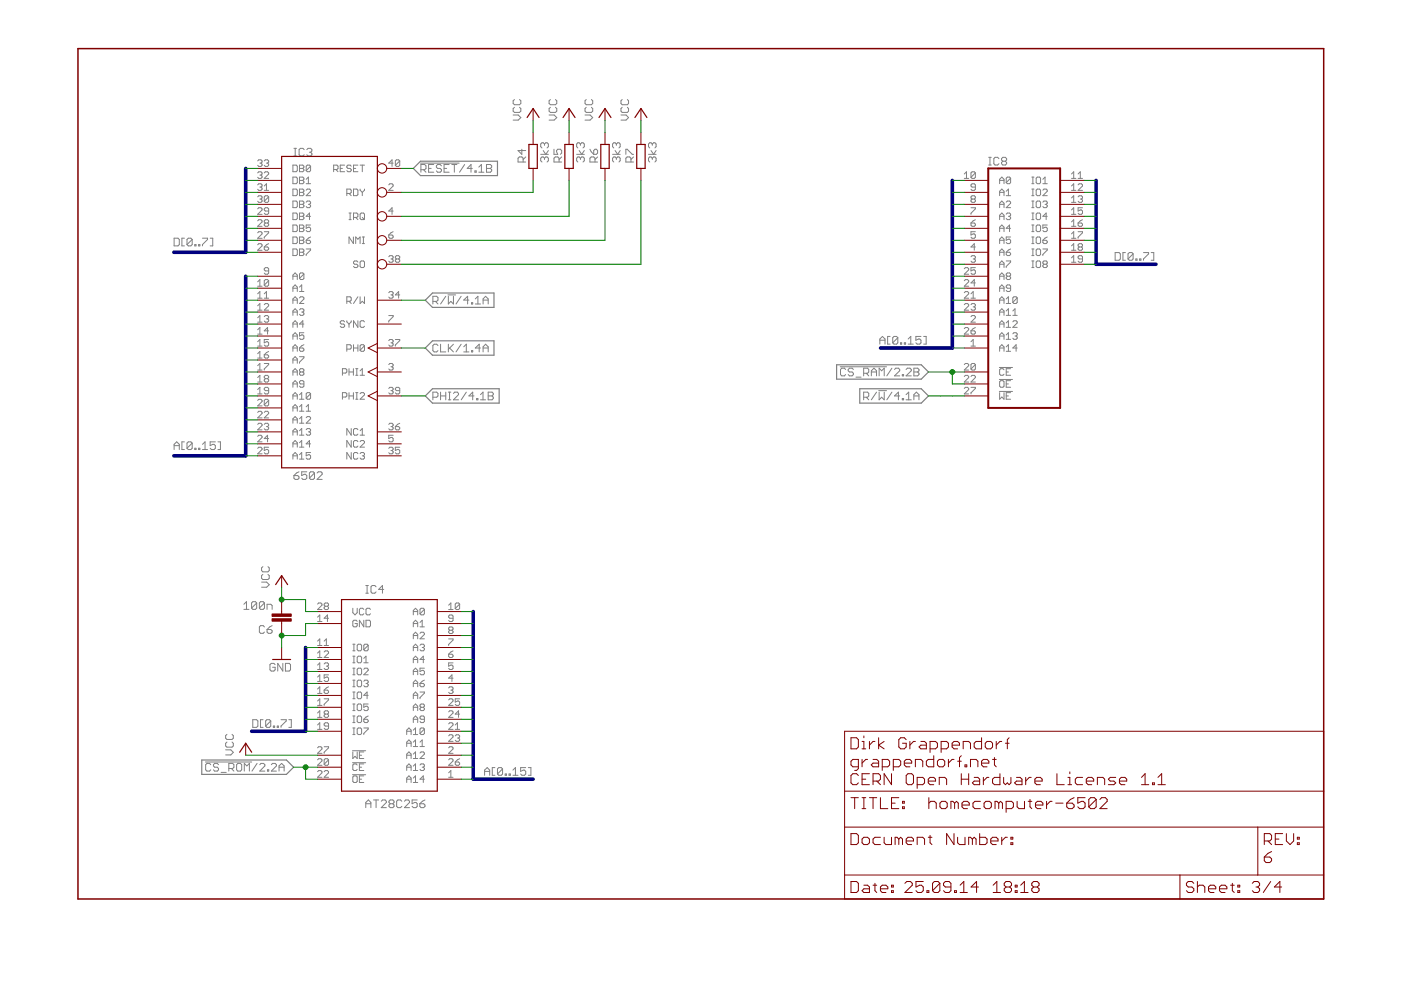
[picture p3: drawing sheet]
<svg xmlns="http://www.w3.org/2000/svg" width="297mm" height="210mm" viewBox="0 0 297 210" stroke-linecap="round" stroke-linejoin="round" font-family="sans-serif">
<g fill="none" stroke="#808080" stroke-width=".21">
<path d="M54.6 34.1l.3-.2h.4l.3 .2-.3 .5M54.6 36.7l.3-.3h.4l.3 .3-.3 .4M54.6 39.2l.3-.2h.4l.3 .2-.3 .5M55.1 39.7h.2M55.1 37.1h.2M55.1 34.6h.2M55.3 34.6l.3 .2-.3 .5h-.4l-.3-.2M55.3 37.1l.3 .3-.3 .4h-.4l-.3-.2M55.3 39.7l.3 .2-.3 .5h-.4l-.3-.3M56 34.1l.3-.2h.4l.3 .2-.3 .5M56 36.7l.3-.3h.4l.3 .3v.2l-1 .9h1M56 39.4l.5-.4v1.4"/>
<path d="M56.5 34.6h.2M56.7 34.6l.3 .2-.3 .5h-.4l-.3-.2M62.1 35h.7l.2 .2v1l-.2 .2h-.7zM62.1 37.5h.7l.2 .3v.9l-.2 .2h-.7zM62.3 33.1h.6M62.3 31.5h.6M62.6 31.5v1.6M63.5 35h.7l.2 .2-.2 .5 .2 .5-.2 .2h-.7zM63.5 37.5h.7l.2 .3-.2 .4 .2 .5-.2 .2h-.7zM63.5 38.2h.7M63.5 35.7h.7M64.5 31.7l-.3-.2h-.5l-.3 .2v1.1l.3 .3h.5l.3-.3"/>
<path d="M64.9 38l.5-.5v1.4M64.9 38.9h.9M65 31.7l.3-.2h.6l.2 .2v.3l-.2 .3M65.6 32.3h.3M65.8 35.2l-.2-.2h-.4l-.3 .2v1M65.8 35.2v1l-.2 .2h-.4l-.3-.2M65.8 35.2l-.9 1M65.9 32.3l.2 .3v.2l-.2 .3h-.6l-.3-.3M70.7 35.9h.7l.3-.2v-.5l-.3-.2h-.7v1.4M71.2 35.9l.5 .5M72.1 35.7h.5M73.1 35h-1v1.4h1"/>
<path d="M74.5 35.2l-.3-.2h-.4l-.3 .5 .3 .2h.4l.3 .5-.3 .2h-.4l-.3-.2M75 35.7h.4M75.9 35h-.9v1.4h.9M76.3 35h1M76.8 35v1.4M82.4 39.2l.3-.2h.4l.3 .2v.2l-1 1h1M83.4 34.6h-1l.7-.7v1.4M84.8 34.1l-1 1M84.8 34.1l-.3-.2h-.4l-.3 .2v1M84.8 34.1v1l-.3 .2h-.4l-.3-.2M89.2 34.6h8.1M89.2 36h.8l.3-.3v-.5l-.3-.3h-.8v1.6"/>
<path d="M89.8 36l.5 .5M90.9 35.7h.5M92 34.9h-1.1v1.6h1.1M93.6 35.2l-.3-.3h-.5l-.3 .3v.2l.3 .3h.5l.3 .3v.2l-.3 .3h-.5l-.3-.3M94.1 35.7h.6M95.2 34.9h-1.1v1.6h1.1M95.8 34.9h1.1M96.3 34.9v1.6M98.5 34.9l-1.1 1.6M100.1 35.7h-1l.8-.8v1.6M100.7 36.2h.3v.3h-.3zM101.5 36.5h1.1"/>
<path d="M101.5 35.4l.6-.5v1.6M103.1 35.7h.9M103.1 34.9h.9l.2 .3v.2l-.2 .3 .2 .3v.2l-.2 .3h-.9zM108.8 24.4h1.1l.5 .5-.5 .6h-1.1M109.1 22.8l-.3 .2v.6l.3 .2h1.1l.2-.2v-.6l-.2-.2M109.1 21.1l-.3 .3v.5l.3 .3h1.1l.2-.3v-.5l-.2-.3M110.6 31.6v1.1l-.8-.8h1.7M110.9 34.4v-.9l-.3-.2h-.5l-.3 .2v.9h1.7M111.5 33.3l-.6 .5M114.6 32.7h1.7M115.2 31.9l.5 .8 .6-.8M115.4 33.5l-.2-.2h-.3l-.3 .2v.6l.3 .3"/>
<path d="M115.4 30.5l-.2-.2h-.3l-.3 .2v.6l.3 .3M115.4 33.5l.3-.2h.3l.3 .2v.6l-.3 .3M115.4 30.5v.3M115.4 33.5v.3M115.4 30.5l.3-.2h.3l.3 .2v.6l-.3 .3M116.4 24.4h1.1l.5 .5-.5 .6h-1.1M116.7 22.8l-.3 .2v.6l.3 .2h1.1l.2-.2v-.6l-.2-.2M116.7 21.1l-.3 .3v.5l.3 .3h1.1l.2-.3v-.5l-.2-.3M117.5 31.6v1.1h.8l-.3-.8 .3-.3h.5l.3 .3v.5l-.3 .3M118.5 34.4v-.9l-.2-.2h-.6l-.2 .2v.9h1.6M119.1 33.3l-.6 .5M122.3 32.7h1.6"/>
<path d="M122.8 31.9l.5 .8 .6-.8M123.1 33.5l-.3-.2h-.3l-.2 .2v.6l.2 .3M123.1 33.5l.2-.2h.3l.3 .2v.6l-.3 .3M123.1 30.5l-.3-.2h-.3l-.2 .2v.6l.2 .3M123.1 30.5l.2-.2h.3l.3 .2v.6l-.3 .3M123.1 30.5v.3M123.1 33.5v.3M124 24.4h1.1l.6 .5-.6 .6h-1.1M124.3 22.8l-.3 .2v.6l.3 .2h1.1l.3-.2v-.6l-.3-.2M124.3 21.1l-.3 .3v.5l.3 .3h1.1l.3-.3v-.5l-.3-.3M125.1 31.6l.8 1.1M125.9 31.9l.3-.3h.2l.3 .3v.5l-.3 .3h-.5z"/>
<path d="M126.2 34.4v-.9l-.3-.2h-.6l-.2 .2v.9h1.6M126.7 33.3l-.5 .5M129.9 32.7h1.6M130.4 31.9l.6 .8 .5-.8M130.7 33.5l-.3-.2h-.3l-.2 .2v.6l.2 .3M130.7 33.5l.3-.2h.2l.3 .2v.6l-.3 .3M130.7 30.5l-.3-.2h-.3l-.2 .2v.6l.2 .3M130.7 30.5l.3-.2h.2l.3 .2v.6l-.3 .3M130.7 30.5v.3M130.7 33.5v.3M131.7 24.4h1l.6 .5-.6 .6h-1M131.9 22.8l-.2 .2v.6l.2 .2h1.1l.3-.2v-.6l-.3-.2"/>
<path d="M131.9 21.1l-.2 .3v.5l.2 .3h1.1l.3-.3v-.5l-.3-.3M132.7 32.7v-1.1h.3l1 1.1h.3M133.8 34.4v-.9l-.3-.2h-.5l-.3 .2v.9h1.6M134.3 33.3l-.5 .5M137.5 32.7h1.6M138 31.9l.6 .8 .5-.8M138.3 30.5l.3-.2h.3l.2 .2v.6l-.2 .3M138.3 33.5l-.3-.2h-.2l-.3 .2v.6l.3 .3M138.3 33.5l.3-.2h.3l.2 .2v.6l-.2 .3M138.3 30.5l-.3-.2h-.2l-.3 .2v.6l.3 .3M138.3 30.5v.3M138.3 33.5v.3"/>
<path d="M204.4 37.8h1M204.4 36.9l.5-.5v1.4M206.8 39.7h-.7l-.2-.3 .2-.4h.5l.2 .2v.9l-.2 .3h-.5l-.2-.3M206.8 36.7l-.2-.3h-.5l-.2 .3v.9M206.8 36.7v.9l-.2 .2h-.5l-.2-.2M206.8 36.7l-.9 .9M209.6 35h.6M209.6 33.4h.6M209.9 33.4v1.6M211.8 33.6l-.3-.2h-.5l-.3 .2v1.1l.3 .3h.5l.3-.3M211.9 38.2h1M211.9 38.9v-.9l.5-.5 .5 .5v.9"/>
<path d="M212.6 34.2l-.3 .3v.2l.3 .3h.5l.3-.3v-.2l-.3-.3M212.6 34.2l-.3-.3v-.3l.3-.2h.5l.3 .2v.3l-.3 .3M212.6 34.2h.5M214.3 37.8v.9l-.3 .2h-.4l-.3-.2M214.3 37.8l-.3-.3h-.4l-.3 .3v.9M214.3 37.8l-1 .9M218.8 38.9h.4M218.8 37.5h.4M219 37.5v1.4M219.7 37.8l.2-.3h.5l.2 .3v.9l-.2 .2h-.5l-.2-.2zM221.1 38.9h.9M221.1 38l.5-.5v1.4"/>
<path d="M227.2 37.8h.9M227.2 36.9l.4-.5v1.4M227.2 39.4l.4-.4v1.4M228.6 39.2l.2-.2h.5l.2 .2v.2l-.9 1h.9M228.6 37.8h.9M228.6 36.9l.4-.5v1.4M36.9 50.5h.8l.3 .3v1.1l-.3 .2h-.8zM39.1 50.5h-.5v1.6h.5M40.7 50.8l-.2-.3h-.6l-.3 .3v1.1M40.7 50.8v1.1l-.2 .2h-.6l-.3-.2M40.7 50.8l-1.1 1.1M41.3 51.9h.3v.2h-.3z"/>
<path d="M42.1 51.9h.3v.2h-.3zM42.9 50.5h1.1v.3l-1.1 1.1v.2M44.6 50.5h.5v1.6h-.5M54.6 41.7l.3-.2h.4l.3 .2-.3 .5M54.6 44.3l.3-.3h.4l.3 .3v.2l-1 .9h1M54.6 46.8l.3-.2h.4l.3 .2v.3l-1 .9h1M54.6 49.4l.3-.3h.4l.3 .3v.2l-1 .9h1M54.6 51.9l.3-.2h.4l.3 .2v.2l-1 1h1M54.6 59.8l.5-.5v1.4M55.1 42.2h.2M55.3 42.2l.3 .2-.3 .5h-.4l-.3-.2M56 49.1h1v.3l-1 .9v.2"/>
<path d="M56 52.4h.7l.3 .4-.3 .3h-.4l-.3-.3zM56 40.4h1M56.3 47.3l-.3-.2 .3-.5h.4l.3 .2-.3 .5M56.3 47.3l-.3 .2 .3 .5h.4l.3-.2-.3-.5M56.3 47.3h.4M57 41.7l-.3-.2h-.4l-.3 .2v1M57 44.7h-.7l-.3-.2 .3-.5h.4l.3 .3v.9l-.3 .2h-.4l-.3-.2M57 57.4h-.7l-.3-.2 .3-.5h.4l.3 .3v.9l-.3 .2h-.4l-.3-.2M57 59.5l-.3-.2h-.4l-.3 .2v1M57 41.7v1l-.3 .2h-.4l-.3-.2M57 59.5v1l-.3 .2h-.4l-.3-.2M57 59.5l-1 1"/>
<path d="M57 51.7l-1 .7M57 41.7l-1 1M62.1 40.1h.7l.2 .2v1l-.2 .2h-.7zM62.1 42.6h.7l.2 .3v.9l-.2 .2h-.7zM62.1 45.2h.7l.2 .2v.9l-.2 .3h-.7zM62.1 47.7h.7l.2 .2v1l-.2 .2h-.7zM62.1 50.2h.7l.2 .3v.9l-.2 .2h-.7zM62.1 52.8h.7l.2 .2v1l-.2 .2h-.7zM62.1 59.3v-1l.5-.4 .4 .4v1M62.1 58.6h.9M63.5 40.1h.7l.2 .2-.2 .5 .2 .5-.2 .2h-.7zM63.5 42.6h.7l.2 .3-.2 .4 .2 .5-.2 .2h-.7z"/>
<path d="M63.5 45.2h.7l.2 .2-.2 .5 .2 .4-.2 .3h-.7zM63.5 47.7h.7l.2 .2-.2 .5 .2 .5-.2 .2h-.7zM63.5 50.2h.7l.2 .3-.2 .4 .2 .5-.2 .2h-.7zM63.5 52.8h.7l.2 .2-.2 .5 .2 .5-.2 .2h-.7zM63.5 53.5h.7M63.5 50.9h.7M63.5 48.4h.7M63.5 45.9h.7M63.5 43.3h.7M63.5 40.8h.7M64.4 58.1v.9l-.2 .3h-.5l-.2-.3M64.4 58.1l-.2-.2h-.5l-.2 .2v.9"/>
<path d="M64.4 58.1l-.9 .9M64.9 50.9h.7l.2 .5-.2 .2h-.4l-.3-.2zM64.9 52.8h.9v.2l-.9 1v.2M64.9 40.3l.3-.2h.4l.2 .2v.3l-.9 .9h.9M64.9 42.9l.3-.3h.4l.2 .3-.2 .4M65.4 43.3h.2M65.6 43.3l.2 .3-.2 .4h-.4l-.3-.2M65.8 45.9h-.9l.7-.7v1.4M65.8 47.7h-.9v.7l.5-.2 .4 .2v.5l-.2 .2h-.4l-.3-.2M65.8 50.2l-.9 .7M73.5 41h.7l.3-.2v-.5l-.3-.2h-.7v1.4M74 46.6h.5"/>
<path d="M74 45.2h.5M74 41l.5 .5M74.2 45.2v1.4M74.9 50.2v1.4l-.9-1.4v1.4M75 46.1h.6l.3-.2v-.5l-.3-.2h-.6v1.4M75 40.1h.6l.3 .2v1l-.3 .2h-.6zM75.4 51.6v-1.4l.5 .5 .4-.5v1.4M75.4 46.1l.5 .5M75.9 55.6l-.3-.3h-.4l-.2 .5 .2 .2h.4l.3 .5-.3 .2h-.4l-.2-.2M76.3 45.4l.3-.2h.4l.3 .2v.9l-.3 .3h-.4l-.3-.3zM76.3 55.6l.3-.3h.4l.3 .3v.9l-.3 .2h-.4l-.3-.2zM76.3 40.1v.2l.5 .5"/>
<path d="M76.8 46.1l.5 .5M76.8 51.6h.5M76.8 50.2h.5M76.8 40.8v.7M77 50.2v1.4M77.3 40.1v.2l-.5 .5M82.4 49.8h.7l.3 .5-.3 .2h-.4l-.3-.2zM82.4 54.4l.3-.2h.4l.3 .2-.3 .5M82.9 54.9h.2M83.1 54.9l.3 .2-.3 .5h-.4l-.3-.2M83.4 49.1l-1 .7M83.4 44.7h-1l.7-.7v1.4"/>
<path d="M84.1 54.9l-.3-.2 .3-.5h.4l.3 .2-.3 .5M84.1 54.9l-.3 .2 .3 .5h.4l.3-.2-.3-.5M84.1 54.9h.4M204.4 59.5l.3-.2h.4l.3 .2v.3l-1 .9h1M204.4 57l.3-.3h.4l.3 .3v.2l-1 .9h1M205.9 47.3h.7l.2 .5-.2 .2h-.5l-.2-.2zM205.9 44h.9v.3l-.9 .9v.2M205.9 54.4l.2-.2h.5l.2 .2-.2 .5M206.1 42.2l-.2-.2 .2-.5h.5l.2 .2-.2 .5M206.1 42.2h.5M206.1 42.2l-.2 .2 .2 .5h.5l.2-.2-.2-.5M206.3 54.9h.3"/>
<path d="M206.6 54.9l.2 .2-.2 .5h-.5l-.2-.2M206.8 56.7h-.9v.7l.7-.2 .2 .2v.5l-.2 .2h-.5l-.2-.2M206.8 52.4h-.9l.7-.7v1.4M206.8 49.1h-.9v.7l.7-.2 .2 .2v.5l-.2 .2h-.5l-.2-.2M206.8 60h-.9l.7-.7v1.4M206.8 46.6l-.9 .7M211.9 58.6h1M211.9 53.5h1M211.9 50.9h1M211.9 48.4h1M211.9 45.9h1M211.9 43.3h1"/>
<path d="M211.9 40.8h1M211.9 56h1M211.9 41.5v-.9l.5-.5 .5 .5v.9M211.9 44v-.9l.5-.5 .5 .5v.9M211.9 46.6v-1l.5-.4 .5 .4v1M211.9 49.1v-.9l.5-.5 .5 .5v.9M211.9 51.6v-.9l.5-.5 .5 .5v.9M211.9 54.2v-.9l.5-.5 .5 .5v.9M211.9 56.7v-.9l.5-.5 .5 .5v.9M211.9 59.3v-1l.5-.4 .5 .4v1M213.3 40.6l.5-.5v1.4M213.3 53.5h.7l.3 .5-.3 .2h-.4l-.3-.2z"/>
<path d="M213.3 45.4l.3-.2h.4l.3 .2-.3 .5M213.3 42.9l.3-.3h.4l.3 .3v.2l-1 .9h1M213.3 41.5h1M213.3 55.3h1v.3l-1 .9v.2M213.6 58.6h.4M213.6 58.6l-.3-.3 .3-.4h.4l.3 .2-.3 .5M213.6 58.6l-.3 .2 .3 .5h.4l.3-.3-.3-.4M213.8 45.9h.2M214 45.9l.3 .2-.3 .5h-.4l-.3-.3M214.3 50.2h-1v.7l.5-.2 .5 .2v.5l-.3 .2h-.4l-.3-.2M214.3 48.4h-1l.7-.7v1.4M214.3 52.8l-1 .7"/>
<path d="M218.8 54.2h.4M218.8 52.8h.4M218.8 51.6h.4M218.8 50.2h.4M218.8 49.1h.4M218.8 47.7h.4M218.8 46.6h.4M218.8 45.2h.4M218.8 44h.4M218.8 42.6h.4M218.8 41.5h.4M218.8 40.1h.4"/>
<path d="M218.8 55.3h.4M218.8 56.7h.4M219 40.1v1.4M219 42.6v1.4M219 45.2v1.4M219 47.7v1.4M219 50.2v1.4M219 52.8v1.4M219 55.3v1.4M219.7 53l.2-.2h.5l.2 .2v1l-.2 .2h-.5l-.2-.2zM219.7 50.5l.2-.3h.5l.2 .3v.9l-.2 .2h-.5l-.2-.2zM219.7 47.9l.2-.2h.5l.2 .2v1l-.2 .2h-.5l-.2-.2z"/>
<path d="M219.7 45.4l.2-.2h.5l.2 .2v.9l-.2 .3h-.5l-.2-.3zM219.7 42.9l.2-.3h.5l.2 .3v.9l-.2 .2h-.5l-.2-.2zM219.7 40.3l.2-.2h.5l.2 .2v1l-.2 .2h-.5l-.2-.2zM219.9 55.3h.5l.2 .3v.9l-.2 .2h-.5l-.2-.2v-.9zM221.1 52.8h.9v.2l-.9 1v.2M221.1 50.9h.7l.2 .5-.2 .2h-.5l-.2-.2zM221.1 42.9l.2-.3h.5l.2 .3-.2 .4M221.1 40.3l.2-.2h.5l.2 .2v.3l-.9 .9h.9M221.3 56l-.2-.2 .2-.5h.5l.2 .3-.2 .4M221.3 56h.5M221.3 56l-.2 .3 .2 .4h.5l.2-.2-.2-.5M221.6 43.3h.2"/>
<path d="M221.8 43.3l.2 .3-.2 .4h-.5l-.2-.2M222 47.7h-.9v.7l.7-.2 .2 .2v.5l-.2 .2h-.5l-.2-.2M222 45.9h-.9l.7-.7v1.4M222 50.2l-.9 .7M227.2 53.1h.9M227.2 50.5h.9M227.2 48h.9M227.2 45.4h.9M227.2 42.9h.9M227.2 40.4h.9M227.2 55.6h.9M227.2 42l.4-.5v1.4"/>
<path d="M227.2 44.5l.4-.5v1.4M227.2 47.1l.4-.5v1.4M227.2 49.6l.4-.5v1.4M227.2 52.1l.4-.4v1.4M227.2 54.7l.4-.5v1.4M228.6 49.1h.9v.3l-.9 .9v.2M228.6 47.3h.7l.2 .5-.2 .2h-.5l-.2-.2zM228.6 41.7l.2-.2h.5l.2 .2-.2 .5M228.8 52.4l-.2 .2 .2 .5h.5l.2-.3-.2-.4M228.8 52.4l-.2-.3 .2-.4h.5l.2 .2-.2 .5M228.8 52.4h.5M229 42.2h.3"/>
<path d="M229.3 42.2l.2 .2-.2 .5h-.5l-.2-.2M229.5 44h-.9v.7l.4-.2 .5 .2v.5l-.2 .2h-.5l-.2-.2M229.5 54.9h-.7l-.2-.2 .2-.5h.5l.2 .2v1l-.2 .2h-.5l-.2-.2M229.5 46.6l-.9 .7M236.4 53.6h.9l.2 .2v1.1l-.2 .3h-.9zM238.6 53.6h-.5v1.6h.5M240.2 53.8v1.1l-.2 .3h-.6l-.2-.3M240.2 53.8l-.2-.2h-.6l-.2 .2v1.1M240.2 53.8l-1 1.1M240.8 54.9h.3v.3h-.3zM241.6 54.9h.3v.3h-.3zM242.4 53.6h1.1v.2l-1.1 1.1v.3"/>
<path d="M244.1 53.6h.5v1.6h-.5M54.6 62.3l.5-.5v1.4M54.6 64.8l.5-.4v1.4M54.6 67.4l.5-.5v1.4M54.6 69.9l.5-.5v1.4M54.6 72.5l.5-.5v1.4M54.6 75l.5-.5v1.4M54.6 77.5l.5-.4v1.4M54.6 78.5h1M54.6 75.9h1M54.6 73.4h1M54.6 70.8h1"/>
<path d="M54.6 68.3h1M54.6 65.8h1M54.6 63.2h1M54.6 60.7h1M56 75.2h.7l.3 .5-.3 .2h-.4l-.3-.2zM56 77.1h1v.2l-1 .9v.3M56 64.6l.3-.2h.4l.3 .2v.2l-1 1h1M56 67.1l.3-.2h.4l.3 .2-.3 .5M56 63.2h1M56 62.3l.5-.5v1.4M56.5 67.6h.2M56.7 67.6l.3 .2-.3 .5h-.4l-.3-.2"/>
<path d="M57 72h-1v.7l.5-.2 .5 .2v.5l-.3 .2h-.4l-.3-.2M57 70.1h-1l.7-.7v1.4M57 74.5l-1 .7M62.1 61.8v-.9l.5-.5 .4 .5v.9M62.1 64.3v-.9l.5-.5 .4 .5v.9M62.1 66.9v-1l.5-.4 .4 .4v1M62.1 69.4v-.9l.5-.5 .4 .5v.9M62.1 71.9v-.9l.5-.5 .4 .5v.9M62.1 74.5v-.9l.5-.5 .4 .5v.9M62.1 77v-.9l.5-.5 .4 .5v.9M62.1 79.6v-1l.5-.4 .4 .4v1M62.1 78.9h.9"/>
<path d="M62.1 76.3h.9M62.1 73.8h.9M62.1 71.2h.9M62.1 68.7h.9M62.1 66.2h.9M62.1 63.6h.9M62.1 61.1h.9M63.5 60.9l.5-.5v1.4M63.5 63.2l.2-.3h.5l.2 .3v.2l-.9 .9h.9M63.5 65.7l.2-.2h.5l.2 .2-.2 .5M63.5 73.8h.7l.2 .5-.2 .2h-.5l-.2-.2zM63.5 75.6h.9v.3l-.9 .9v.2"/>
<path d="M63.5 61.8h.9M63.7 78.9l-.2-.3 .2-.4h.5l.2 .2-.2 .5M63.7 78.9l-.2 .2 .2 .5h.5l.2-.3-.2-.4M63.7 78.9h.5M64 66.2h.2M64.2 66.2l.2 .2-.2 .5h-.5l-.2-.3M64.4 73.1l-.9 .7M64.4 70.5h-.9v.7l.5-.2 .4 .2v.5l-.2 .2h-.5l-.2-.2M64.4 68.7h-.9l.7-.7v1.4M72.6 79.1h.7l.2-.2v-.5l-.2-.2h-.7v1.4M73.1 68.2l-.3-.2h-.4l-.3 .5 .3 .2h.4l.3 .5-.3 .2h-.4l-.3-.2M73.5 74h.7l.3-.2v-.5l-.3-.2h-.7v1.4"/>
<path d="M73.5 63.9h.7l.3-.3v-.4l-.3-.3h-.7v1.4M73.5 68v.2l.5 .5M74 78.9h.9M74 68.7v.7M74 78.2v1.4M74 63.9l.5 .4M74.5 68v.2l-.5 .5M74.9 78.2v1.4M75 73.8h.9M75 73.1v1.4M75.4 79.6h.5M75.4 78.2h.5"/>
<path d="M75.6 78.2v1.4M75.9 68v1.4l-.9-1.4v1.4M75.9 73.1v1.4M75.9 62.9l-.9 1.4M76.3 78.6l.5-.4v1.4M76.3 62.9v1.4l.5-.4 .5 .4v-1.4M76.3 79.6h1M77.3 73.3l-.3-.2h-.4l-.3 .2v1M77.3 68.2l-.3-.2h-.4l-.3 .2v1l.3 .2h.4l.3-.2M77.3 73.3v1l-.3 .2h-.4l-.3-.2M77.3 73.3l-1 1M82.4 72.2l.3-.2h.4l.3 .2-.3 .5"/>
<path d="M82.4 77.3l.3-.2h.4l.3 .2-.3 .5M82.4 66.9h1v.2l-1 1v.2M82.4 62.1l.3-.3h.4l.3 .3-.3 .4M82.9 72.7h.2M82.9 77.8h.2M82.9 62.5h.2M83.1 62.5l.3 .3-.3 .4h-.4l-.3-.2M83.1 77.8l.3 .2-.3 .5h-.4l-.3-.3M83.1 72.7l.3 .2-.3 .5h-.4l-.3-.2M83.8 72h1v.2l-1 1v.2M84.8 62.5h-1l.7-.7v1.4M91.8 63.9h.8l.3-.3v-.5l-.3-.3h-.8v1.7"/>
<path d="M92.3 63.9l.6 .6M92.9 73.3l-.3-.3h-.5l-.3 .3v1l.3 .3h.5l.3-.3M93.4 73v1.6h1.1M94.5 62.8l-1.1 1.7M95 62.5h1.6M95.1 62.8v1.7l.5-.6 .5 .6v-1.7M95.1 73v1.6M95.3 73.8l.8 .8M96.1 73l-1 1.1M97.8 73l-1.1 1.6M97.8 62.8l-1.1 1.7M98.3 73.5l.6-.5v1.6"/>
<path d="M98.3 74.6h1.1M99.4 63.6h-1.1l.8-.8v1.7M100 74.3h.2v.3h-.2zM100 64.2h.2v.3h-.2zM100.8 64.5h1.1M100.8 63.4l.5-.6v1.7M101.9 73.8h-1.1l.8-.8v1.6M102.4 73.8h1.1M102.4 63.6h1.1M102.4 64.5v-1.1l.6-.6 .5 .6v1.1M102.4 74.6v-1.1l.6-.5 .5 .5v1.1M178.1 77.8h9.9"/>
<path d="M179.3 78.3l-.3-.2h-.5l-.3 .2v1.1l.3 .3h.5l.3-.3M180.9 78.3l-.2-.2h-.6l-.3 .2v.3l.3 .3h.6l.2 .2v.3l-.2 .3h-.6l-.3-.3M181.5 80h1.1M183.1 79.1h.8l.3-.2v-.6l-.3-.2h-.8v1.6M183.7 79.1l.5 .6M184.7 78.9h1.1M184.7 79.7v-1.1l.6-.5 .5 .5v1.1M186.4 79.7v-1.6l.5 .5 .6-.5v1.6M186.5 73v-1.1l.6-.6 .5 .6v1.1M186.5 72.1h1.1M188.7 71.3h-.5v1.7h.5M189.1 78.1l-1.1 1.6"/>
<path d="M189.7 78.3l.2-.2h.6l.3 .2v.3l-1.1 1.1h1.1M190.4 71.6v1.1l-.3 .3h-.6l-.2-.3M190.4 71.6l-.3-.3h-.6l-.2 .3v1.1M190.4 71.6l-1.1 1.1M190.9 72.7h.3v.3h-.3zM191.3 79.4h.3v.3h-.3zM191.7 72.7h.3v.3h-.3zM192.1 78.3l.3-.2h.5l.3 .2v.3l-1.1 1.1h1.1M192.6 71.9l.5-.6v1.7M192.6 73h1M193.8 78.9h.8M193.8 78.1h.8l.2 .2v.3l-.2 .3 .2 .2v.3l-.2 .3h-.8z"/>
<path d="M195.3 71.3h-1.1v.8l.5-.2h.3l.3 .2v.6l-.3 .3h-.5l-.3-.3M195.8 71.3h.6v1.7h-.6M204.4 79.8l.3-.2h.4l.3 .2v.3l-1 .9h1M204.4 77.3l.3-.2h.4l.3 .2v.2l-1 1h1M204.4 69.7l.3-.3h.4l.3 .3v.2l-1 .9h1M204.4 64.6l.3-.2h.4l.3 .2v.2l-1 1h1M204.4 62.1l.3-.3h.4l.3 .3v.2l-1 .9h1M205.9 79.8l.2-.2h.5l.2 .2v.3l-.9 .9h.9M205.9 73.4h.9M205.9 70.1h.7l.2 .5-.2 .2h-.5l-.2-.2zM205.9 67.1l.2-.2h.5l.2 .2v.3l-.9 .9h.9M205.9 64.6l.2-.2h.5l.2 .2-.2 .5"/>
<path d="M205.9 63.2h.9M205.9 62.3l.4-.5v1.4M205.9 72.5l.4-.5v1.4M206.3 65.1h.3M206.6 65.1l.2 .2-.2 .5h-.5l-.2-.3M206.8 77.3v.9l-.2 .3h-.5l-.2-.3M206.8 77.3l-.2-.2h-.5l-.2 .2v.9M206.8 77.3l-.9 .9M206.8 69.4l-.9 .7M211.9 77.9h2.8M211.9 73.8h1M211.9 71.2h1"/>
<path d="M211.9 68.7h1M211.9 66.2h1M211.9 63.6h1M211.9 61.1h1M211.9 61.8v-.9l.5-.5 .5 .5v.9M211.9 64.3v-.9l.5-.5 .5 .5v.9M211.9 66.9v-1l.5-.4 .5 .4v1M211.9 69.4v-.9l.5-.5 .5 .5v.9M211.9 71.9v-.9l.5-.5 .5 .5v.9M211.9 74.5v-.9l.5-.5 .5 .5v.9M212.9 78.4l-.3-.2h-.4l-.3 .2v.9l.3 .3h.4l.3-.3M213.3 78.9h.5"/>
<path d="M213.3 74.5h1M213.3 71.9h1M213.3 66.9h1M213.3 64.3h1M213.3 69.4h1M213.3 68.5l.5-.5v1.4M213.3 63.4l.5-.5v1.4M213.3 65.9l.5-.4v1.4M213.3 71l.5-.5v1.4M213.3 73.6l.5-.5v1.4M214.3 78.2h-1v1.4h1M214.3 61.1h-.7l-.3-.2 .3-.5h.4l.3 .2v1l-.3 .2h-.4l-.3-.2"/>
<path d="M214.7 70.8l.3-.3h.4l.3 .3-.3 .4M214.7 66.9h1M214.7 68.2l.3-.2h.4l.3 .2v.3l-1 .9h1M214.7 65.9l.5-.4v1.4M215.2 71.2h.2M215.4 71.2l.3 .3-.3 .4h-.4l-.3-.2M215.7 73.8h-1l.7-.7v1.4M215.7 63.2v.9l-.3 .2h-.4l-.3-.2M215.7 63.2l-.3-.3h-.4l-.3 .3v.9M215.7 63.2l-1 .9M36.9 95.3v-1.1l.6-.5 .5 .5v1.1M36.9 94.5h1.1"/>
<path d="M39.1 93.7h-.5v1.6h.5M40.7 94v1l-.2 .3h-.6l-.3-.3M40.7 94l-.2-.3h-.6l-.3 .3v1M40.7 94l-1.1 1M41.3 95h.3v.3h-.3zM42.1 95h.3v.3h-.3zM42.9 95.3h1.1M42.9 94.2l.6-.5v1.6M45.7 93.7h-1.1v.8l.5-.3h.3l.3 .3v.5l-.3 .3h-.6l-.2-.3M46.2 93.7h.5v1.6h-.5M54.6 84.9l.3-.2h.4l.3 .2v.2l-1 1h1M54.6 95.1l.3-.3h.4l.3 .3v.2l-1 .9h1"/>
<path d="M54.6 87.4l.3-.2h.4l.3 .2v.3l-1 .9h1M54.6 90l.3-.3h.4l.3 .3v.2l-1 .9h1M54.6 92.5l.3-.2h.4l.3 .2v.3l-1 .9h1M54.6 82.6l.5-.5v1.4M54.6 80.1l.5-.5v1.4M54.6 83.5h1M54.6 81h1M56 90l.3-.3h.4l.3 .3-.3 .4M56 87.4l.3-.2h.4l.3 .2v.3l-1 .9h1M56.3 80.3l-.3-.2 .3-.5h.4l.3 .2-.3 .5M56.3 80.3l-.3 .2 .3 .5h.4l.3-.2-.3-.5M56.3 80.3h.4"/>
<path d="M56.5 90.4h.2M56.7 90.4l.3 .3-.3 .4h-.4l-.3-.2M57 93h-1l.7-.7v1.4M57 94.8h-1v.7l.7-.2 .3 .2v.5l-.3 .2h-.4l-.3-.2M57 82.8h-.7l-.3-.2 .3-.5h.4l.3 .3v.9l-.3 .2h-.4l-.3-.2M57 84.9l-.3-.2h-.4l-.3 .2v.9M57 84.9v.9l-.3 .3h-.4l-.3-.3M57 84.9l-1 .9M62.1 82.1v-.9l.5-.5 .4 .5v.9M62.1 84.6v-.9l.5-.5 .4 .5v.9M62.1 87.2v-.9l.5-.5 .4 .5v.9M62.1 89.7v-.9l.5-.5 .4 .5v.9"/>
<path d="M62.1 92.3v-1l.5-.4 .4 .4v1M62.1 94.8v-.9l.5-.5 .4 .5v.9M62.1 97.3v-.9l.5-.5 .4 .5v.9M62.1 96.6h.9M62.1 94.1h.9M62.1 91.6h.9M62.1 89h.9M62.1 86.5h.9M62.1 83.9h.9M62.1 81.4h.9M63.5 83.7l.5-.5v1.4M63.5 86.3l.5-.5v1.4"/>
<path d="M63.5 88.8l.5-.5v1.4M63.5 91.3l.5-.4v1.4M63.5 93.9l.5-.5v1.4M63.5 96.4l.5-.5v1.4M63.5 97.3h.9M63.5 94.8h.9M63.5 92.3h.9M63.5 89.7h.9M63.5 87.2h.9M63.5 84.6h.9M64.4 81.4h-.7l-.2-.2 .2-.5h.5l.2 .2v1l-.2 .2h-.5l-.2-.2M64.9 88.6l.3-.3h.4l.2 .3v.2l-.9 .9h.9"/>
<path d="M64.9 91.1l.3-.2h.4l.2 .2-.2 .5M64.9 87.2h.9M64.9 86.3l.5-.5v1.4M65.4 91.6h.2M65.6 91.6l.2 .2-.2 .5h-.4l-.3-.3M65.8 94.1h-.9l.7-.7v1.4M65.8 95.9h-.9v.7l.5-.2 .4 .2v.5l-.2 .2h-.4l-.3-.2M65.8 83.5l-.2-.3h-.4l-.3 .3v.9M65.8 83.5v.9l-.2 .2h-.4l-.3-.2M65.8 83.5l-.9 .9M72.6 84.2h.7l.2-.3v-.4l-.2-.3h-.7v1.4M74 83.9h.9"/>
<path d="M74 83.2v1.4M74.5 90.9v1.4l-1-1.4v1.4M74.5 93.4v1.4l-1-1.4v1.4M74.5 95.9v1.4l-1-1.4v1.4M74.9 83.2v1.4M75.4 84.6h.5M75.4 83.2h.5M75.6 83.2v1.4M75.9 96.2l-.3-.3h-.4l-.2 .3v.9l.2 .2h.4l.3-.2M75.9 93.6l-.3-.2h-.4l-.2 .2v1l.2 .2h.4l.3-.2M75.9 91.1l-.3-.2h-.4l-.2 .2v.9l.2 .3h.4l.3-.3M76.3 96.2l.3-.3h.4l.3 .3-.3 .4"/>
<path d="M76.3 93.6l.3-.2h.4l.3 .2v.3l-1 .9h1M76.3 92.3h1M76.3 83.5l.3-.3h.4l.3 .3v.2l-1 .9h1M76.3 91.3l.5-.4v1.4M76.8 96.6h.2M77 96.6l.3 .3-.3 .4h-.4l-.3-.2M82.4 82.4l.3-.3h.4l.3 .3-.3 .4M82.4 95.1l.3-.3h.4l.3 .3-.3 .4M82.4 90l.3-.3h.4l.3 .3-.3 .4M82.9 90.4h.2M82.9 82.8h.2M82.9 95.5h.2"/>
<path d="M83.1 95.5l.3 .3-.3 .4h-.4l-.3-.2M83.1 90.4l.3 .3-.3 .4h-.4l-.3-.2M83.1 82.8l.3 .3-.3 .4h-.4l-.3-.2M83.4 92.3h-1v.7l.7-.2 .3 .2v.5l-.3 .2h-.4l-.3-.2M83.8 90.4h.7l.3 .5-.3 .2h-.4l-.3-.2zM84.8 94.8h-1v.7l.5-.2 .5 .2v.5l-.3 .2h-.4l-.3-.2M84.8 82.8h-.7l-.3-.2 .3-.5h.4l.3 .3v.9l-.3 .2h-.4l-.3-.2M84.8 89.7l-1 .7M91.8 84.2h.8l.3-.3v-.5l-.3-.3h-.8v1.7M93.4 83.9h1.1M93.4 83.1v1.7M94.5 83.1v1.7"/>
<path d="M95.1 83.1h.5M95.1 84.8h.5M95.3 83.1v1.7M96.1 83.4l.3-.3h.6l.2 .3v.3l-1.1 1.1h1.1M98.9 83.1l-1.1 1.7M100.5 83.9h-1.1l.8-.8v1.7M101 84.5h.3v.3h-.3zM101.9 83.7l.5-.6v1.7M101.9 84.8h1.1M103.5 83.9h.8M103.5 83.1h.8l.3 .3v.3l-.3 .2 .3 .3v.3l-.3 .3h-.8zM183.1 84.2h.8l.3-.3v-.5l-.3-.3h-.8v1.7"/>
<path d="M183.7 84.2l.5 .6M185.8 83.1l-1.1 1.7M186.3 82.8h1.7M186.4 83.1v1.7l.5-.6 .6 .6v-1.7M189.1 83.1l-1.1 1.7M190.8 83.9h-1.1l.8-.8v1.7M191.3 84.5h.3v.3h-.3zM192.1 84.8h1.1M192.1 83.7l.6-.6v1.7M193.8 83.9h1M193.8 84.8v-1.1l.5-.6 .5 .6v1.1M204.4 82.4l.3-.3h.4l.3 .3v.2l-1 .9h1"/>
<path d="M205.9 82.1h.9v.3l-.9 .9v.2M211.9 83h2.8M211.9 80.5h2.8M211.9 80.9l.3-.2h.4l.3 .2v1l-.3 .2h-.4l-.3-.2zM211.9 83.2v1.4l.5-.4 .5 .4v-1.4M213.3 83.9h.5M213.3 81.4h.5M214.3 83.2h-1v1.4h1M214.3 80.7h-1v1.4h1M62.3 100.8h.8l.3 .3v.3l-.3 .2h-.5l-.3-.2zM63.4 100l-.5 .3-.6 .5M65 100h-1v.8l.8-.2 .2 .2v.6l-.2 .2h-.6l-.2-.2"/>
<path d="M66.7 100.3v1.1l-.3 .2h-.5l-.3-.2M66.7 100.3l-.3-.3h-.5l-.3 .3v1.1M66.7 100.3l-1.1 1.1M67.2 100.3l.3-.3h.6l.2 .3v.3l-1.1 1h1.1M51.7 128.1l.6-.5v1.6M51.7 129.2h1.1M54.4 127.8v1.1l-.2 .3h-.6l-.3-.3M54.4 127.8l-.2-.2h-.6l-.3 .2v1.1M54.4 127.8l-1.1 1.1M55.5 123.4h1l.6 .6-.6 .5h-1M55.7 121.8l-.2 .2v.6l.2 .3h1.1l.3-.3v-.6l-.3-.2M55.7 120.1l-.2 .3v.6l.2 .2h1.1l.3-.2v-.6l-.3-.3"/>
<path d="M56.1 127.8v1.1l-.3 .3h-.6l-.2-.3M56.1 127.8l-.3-.2h-.6l-.2 .2v1.1M56.1 132.9l-.3-.2h-.6l-.2 .2v1.1l.2 .3h.6l.3-.3M56.1 127.8l-1.1 1.1M56.6 129.2v-1.1h.8l.3 .3v.8M56.6 133.5h.8l.3 .2v.3l-.3 .3h-.5l-.3-.3zM57.7 132.7l-1.1 .8M67.3 128.1l.3-.3h.4l.3 .3v.2l-1 .9h1M67.3 131.8h1M67.3 139.4h1M67.3 135.9l.5-.4v1.4M67.3 130.9l.5-.5v1.4"/>
<path d="M67.3 138.5l.5-.5v1.4M67.3 136.9h1M68.7 138.2l.3-.2h.4l.3 .2v.3l-1 .9h1M68.7 136.9h1M68.7 135.9l.5-.4v1.4M69 128.5l-.3 .3 .3 .4h.4l.3-.2-.3-.5M69 128.5l-.3-.2 .3-.5h.4l.3 .3-.3 .4M69 128.5h.4M69.7 131.1h-1l.7-.7v1.4M74.8 136.6h.5M74.8 138h.5M74.8 129v.9l.5 .5 .4-.5v-.9"/>
<path d="M74.8 139.1h.5M75 136.6v1.4M75 139.1v1.4M75.7 131.7l-.2-.2h-.5l-.2 .2v1l.2 .2h.5l.2-.2v-.5h-.4M76 136.6h.4l.3 .2v1l-.3 .2h-.4l-.3-.2v-1zM76 139.1h.4l.3 .3v.9l-.3 .2h-.4l-.3-.2v-.9zM77.1 129.2l-.2-.2h-.5l-.2 .2v.9l.2 .3h.5l.2-.3M77.1 131.5v1.4l-.9-1.4v1.4M77.1 139.6l.5-.5v1.4M77.6 125.8h.5M77.6 124.1h.5M77.6 131.5h.7l.2 .2v1l-.2 .2h-.7z"/>
<path d="M77.8 124.1v1.7M78.1 136.8l-.3-.2h-.4l-.3 .2v1M78.1 136.8v1l-.3 .2h-.4l-.3-.2M78.1 136.8l-1 1M78.5 129.2l-.2-.2h-.5l-.2 .2v.9l.2 .3h.5l.2-.3M79.7 124.4l-.2-.3h-.6l-.2 .3v1.1l.2 .3h.6l.2-.3M81.4 125h-1.1l.8-.9v1.7M87.6 130.4v-1l.5-.4 .5 .4v1M87.6 132.9v-.9l.5-.5 .5 .5v.9M87.6 135.4v-.9l.5-.5 .5 .5v.9M87.6 138v-.9l.5-.5 .5 .5v.9M87.6 129.7h1"/>
<path d="M87.6 132.2h1M87.6 134.7h1M87.6 137.3h1M87.6 139.8h1M89 134.3l.3-.3h.4l.3 .3v.2l-1 .9h1M89 136.8l.3-.2h.4l.3 .2-.3 .5M89 132l.5-.5v1.4M89 132.9h1M89.5 137.3h.2M89.7 137.3l.3 .2-.3 .5h-.4l-.3-.2M90 129.2l-.3-.2h-.4l-.3 .2v.9M90 129.2v.9l-.3 .3h-.4l-.3-.3"/>
<path d="M90 129.2l-1 .9M90 139.8h-1l.7-.7v1.4M95.1 129.2h1M95.1 128.3l.5-.5v1.4M95.1 135.5h1v.2l-1 .9v.3M95.1 138.7h.7l.3 .5-.3 .2h-.4l-.3-.2zM95.4 133.6l-.3-.2 .3-.5h.4l.3 .3-.3 .4M95.4 133.6l-.3 .3 .3 .4h.4l.3-.2-.3-.5M95.4 133.6h.4M96.1 131.1h-.7l-.3-.2 .3-.5h.4l.3 .2v1l-.3 .2h-.4l-.3-.2M96.1 138l-1 .7M97.5 128.1v.9l-.3 .2h-.4l-.3-.2"/>
<path d="M97.5 128.1l-.3-.3h-.4l-.3 .3v.9M97.5 128.1l-1 .9M47.8 159h1.1l.6 .5-.6 .6h-1.1M48.1 157.3l-.3 .3v.6l.3 .2h1.1l.3-.2v-.6l-.3-.3M48.1 155.7l-.3 .3v.5l.3 .3h1.1l.3-.3v-.5l-.3-.3M53.6 152.6h.8l.3 .3v1l-.3 .3h-.8zM55.8 152.6h-.6v1.6h.6M57.4 152.9v1l-.3 .3h-.5l-.3-.3M57.4 152.9l-.3-.3h-.5l-.3 .3v1M57.4 152.9l-1.1 1M58 153.9h.2v.3h-.2zM58.3 140.9l-.2-.2h-.6l-.3 .2v1.1l.3 .3h.6l.2-.3v-.5h-.5"/>
<path d="M58.8 153.9h.2v.3h-.2zM59.6 152.6h1.1v.3l-1.1 1v.3M60 140.7v1.6l-1.1-1.6v1.6M60.5 140.7h.8l.3 .2v1.1l-.3 .3h-.8zM61.2 152.6h.6v1.6h-.6M67.3 158.6l.3-.3h.4l.3 .3v.2l-1 .9h1M67.3 141.9h1M67.3 147h1M67.3 149.6h1M67.3 152.1h1M67.3 154.6h1M67.3 141l.5-.5v1.4"/>
<path d="M67.3 143.6l.5-.5v1.4M67.3 146.1l.5-.5v1.4M67.3 148.6l.5-.4v1.4M67.3 151.2l.5-.5v1.4M67.3 153.7l.5-.5v1.4M67.3 144.5h1M68.7 140.8l.3-.3h.4l.3 .3-.3 .4M68.7 146.3h.7l.3 .5-.3 .2h-.4l-.3-.2zM68.7 148.2h1v.2l-1 .9v.3M68.7 158.3h1v.3l-1 .9v.2M69 151.4l-.3 .2 .3 .5h.4l.3-.2-.3-.5M69 151.4l-.3-.2 .3-.5h.4l.3 .2-.3 .5"/>
<path d="M69 151.4h.4M69.2 141.2h.2M69.4 141.2l.3 .3-.3 .4h-.4l-.3-.2M69.7 153.9h-.7l-.3-.2 .3-.5h.4l.3 .3v.9l-.3 .2h-.4l-.3-.2M69.7 145.6l-1 .7M69.7 143.1h-1v.7l.5-.2 .5 .2v.5l-.3 .2h-.4l-.3-.2M74.7 159.2h2.8M74.8 141.7h.5M74.8 143.1h.5M74.8 145.6h.5M74.8 146.7h.5M74.8 149.3h.5"/>
<path d="M74.8 150.7h.5M74.8 148.1h.5M74.8 153.2h.5M74.8 151.8h.5M74.8 155.7h.5M74.8 154.3h.5M74.8 159.4v1.4l.5-.4 .4 .4v-1.4M74.8 140.5h.5M74.8 144.2h.5M75 141.7v1.4M75 144.2v1.4M75 146.7v1.4"/>
<path d="M75 149.3v1.4M75 151.8v1.4M75 154.3v1.4M75.7 152l.3-.2h.4l.3 .2v1l-.3 .2h-.4l-.3-.2zM75.7 154.6l.3-.3h.4l.3 .3v.9l-.3 .2h-.4l-.3-.2zM76 141.7h.4l.3 .2v.9l-.3 .3h-.4l-.3-.3v-.9zM76 146.7h.4l.3 .3v.9l-.3 .2h-.4l-.3-.2v-.9zM76 149.3h.4l.3 .2v.9l-.3 .3h-.4l-.3-.3v-.9zM76 144.2h.4l.3 .2v1l-.3 .2h-.4l-.3-.2v-1zM77.1 141.9l.3-.2h.4l.3 .2v.2l-1 1h1M77.1 152.5h.7l.3 .5-.3 .2h-.4l-.3-.2zM77.1 154.3h1v.3l-1 .9v.2"/>
<path d="M77.1 144.4l.3-.2h.4l.3 .2-.3 .5M77.1 140.5h1M77.1 159.4h-.9v1.4h.9M77.6 144.9h.2M77.8 144.9l.3 .2-.3 .5h-.4l-.3-.2M78.1 147.4h-1l.7-.7v1.4M78.1 149.3h-1v.7l.5-.3 .5 .3v.4l-.3 .3h-.4l-.3-.3M78.1 151.8l-1 .7M86.2 155.7v-.9l.5-.5 .5 .5v.9M86.2 158.3v-.9l.5-.5 .5 .5v.9M86.2 155h1M86.2 157.6h1"/>
<path d="M87.6 140.5v-.9l.5-.5 .5 .5v.9M87.6 143.1v-1l.5-.4 .5 .4v1M87.6 145.6v-.9l.5-.5 .5 .5v.9M87.6 148.1v-.9l.5-.5 .5 .5v.9M87.6 150.7v-1l.5-.4 .5 .4v1M87.6 153.2v-.9l.5-.5 .5 .5v.9M87.6 142.4h1M87.6 144.9h1M87.6 147.4h1M87.6 150h1M87.6 152.5h1M87.6 154.8l.5-.5v1.4"/>
<path d="M87.6 157.4l.5-.5v1.4M87.6 159.9l.5-.5v1.4M87.6 155.7h1M87.6 158.3h1M89 144.9h.7l.3 .5-.3 .2h-.4l-.3-.2zM89 146.7h1v.3l-1 .9v.2M89 159.7l.3-.3h.4l.3 .3v.2l-1 .9h1M89 157.4l.5-.5v1.4M89 158.3h1M89.3 150l-.3-.3 .3-.4h.4l.3 .2-.3 .5M89.3 150l-.3 .2 .3 .5h.4l.3-.3-.3-.4M89.3 150h.4"/>
<path d="M90 152.5h-.7l-.3-.2 .3-.5h.4l.3 .2v1l-.3 .2h-.4l-.3-.2M90 141.7h-1v.7l.5-.3 .5 .3v.4l-.3 .3h-.4l-.3-.3M90 154.6l-.3-.3h-.4l-.3 .3v.9M90 154.6v.9l-.3 .2h-.4l-.3-.2M90 144.2l-1 .7M90 154.6l-1 .9M95.1 156l.3-.2h.4l.3 .2v.3l-1 .9h1M95.1 145.9l.3-.3h.4l.3 .3-.3 .4M95.1 148.4l.3-.2h.4l.3 .2v.2l-1 1h1M95.1 150.9l.3-.2h.4l.3 .2v.3l-1 .9h1M95.1 153.5l.3-.3h.4l.3 .3v.2l-1 .9h1M95.1 158.6l.3-.3h.4l.3 .3v.2l-1 .9h1"/>
<path d="M95.6 146.3h.2M95.8 146.3l.3 .3-.3 .4h-.4l-.3-.2M96.1 140.5h-1v.7l.5-.2 .5 .2v.5l-.3 .2h-.4l-.3-.2M96.1 143.8h-1l.7-.7v1.4M96.5 156l.3-.2h.4l.3 .2-.3 .5M96.5 154.6h1M96.5 153.7l.5-.5v1.4M97 156.5h.2M97.2 156.5l.3 .2-.3 .5h-.4l-.3-.2M97.5 148.2h-1v.7l.5-.3 .5 .3v.4l-.3 .3h-.4l-.3-.3M97.5 151.4h-1l.7-.7v1.4M43.5 161.6h9.9"/>
<path d="M44.7 162.1l-.3-.2h-.5l-.3 .2v1.1l.3 .3h.5l.3-.3M46.3 162.1l-.2-.2h-.6l-.2 .2v.3l.2 .3h.6l.2 .2v.3l-.2 .3h-.6l-.2-.3M46.9 163.8h1.1M48.5 162.9h.8l.3-.2v-.6l-.3-.2h-.8v1.6M49.1 162.9l.5 .6M50.4 161.9h.6l.2 .2v1.1l-.2 .3h-.6l-.2-.3v-1.1zM51.8 163.5v-1.6l.5 .5 .6-.5v1.6M54.5 161.9l-1.1 1.6M55.1 162.1l.2-.2h.6l.3 .2v.3l-1.1 1.1h1.1M56.7 163.2h.3v.3h-.3zM57.5 162.1l.3-.2h.5l.3 .2v.3l-1.1 1.1h1.1M59.2 162.7h1"/>
<path d="M59.2 163.5v-1.1l.5-.5 .5 .5v1.1M67.3 161.1l.3-.2h.4l.3 .2v.2l-1 1h1M67.3 163.6l.3-.2h.4l.3 .2v.3l-1 .9h1M68.7 163.6l.3-.2h.4l.3 .2v.3l-1 .9h1M69.7 161.1v.9l-.3 .3h-.4l-.3-.3M69.7 161.1l-.3-.2h-.4l-.3 .2v.9M69.7 161.1l-1 .9M74.7 161.7h2.8M74.7 164.3h2.8M74.8 164.7l.2-.2h.5l.2 .2v1l-.2 .2h-.5l-.2-.2zM75.7 162.2l-.2-.2h-.5l-.2 .2v.9l.2 .3h.5l.2-.3M76.2 160.1h.5"/>
<path d="M76.2 162.7h.5M76.2 165.2h.5M77.1 162h-.9v1.4h.9M77.1 164.5h-.9v1.4h.9M77.6 171.2v-1.1l.5-.5 .5 .5v1.1M77.6 170.4h1M79.2 169.6h1.1M79.7 169.6v1.6M80.8 169.9l.3-.3h.5l.3 .3v.2l-1.1 1.1h1.1M82.7 170.4h.6M82.7 170.4l-.2-.3v-.2l.2-.3h.6l.2 .3v.2l-.2 .3M82.7 170.4l-.2 .3v.3l.2 .2h.6l.2-.2v-.3l-.2-.3"/>
<path d="M85.2 169.9l-.3-.3h-.5l-.3 .3v1.1l.3 .2h.5l.3-.2M85.7 169.9l.3-.3h.6l.2 .3v.2l-1.1 1.1h1.1M86.2 160.8v-.9l.5-.5 .5 .5v.9M86.2 163.4v-1l.5-.4 .5 .4v1M86.2 165.9v-.9l.5-.5 .5 .5v.9M86.2 160.1h1M86.2 162.7h1M86.2 165.2h1M87.6 162.4l.5-.4v1.4M87.6 165l.5-.5v1.4M87.6 160.8h1M87.6 163.4h1"/>
<path d="M87.6 165.9h1M88.5 169.6h-1.1v.8l.8-.3 .3 .3v.6l-.3 .2h-.5l-.3-.2M89 170.4h.8l.3 .3v.3l-.3 .2h-.5l-.3-.2zM89 162.2l.3-.2h.4l.3 .2-.3 .5M89.5 162.7h.2M89.7 162.7l.3 .2-.3 .5h-.4l-.3-.3M90 165.2h-1l.7-.7v1.4M90.1 169.6l-1.1 .8M95.1 163.9l.5-.5v1.4M95.1 161.1l.3-.2h.4l.3 .2v.2l-1 1h1M95.1 164.8h1M96.5 161.6h.7l.3 .4-.3 .3h-.4l-.3-.3z"/>
<path d="M97.5 160.9l-1 .7M102.7 164.4v-1.1l.6-.5 .5 .5v1.1M102.7 163.6h1.1M104.9 162.8h-.5v1.6h.5M106.6 163v1.1l-.3 .3h-.6l-.2-.3M106.6 163l-1.1 1.1M106.6 163l-.3-.2h-.6l-.2 .2v1.1M107.1 164.1h.3v.3h-.3zM107.9 164.1h.3v.3h-.3zM108.8 163.3l.5-.5v1.6M108.8 164.4h1M111.5 162.8h-1.1v.8l.8-.3 .3 .3v.5l-.3 .3h-.5l-.3-.3"/>
<path d="M112 162.8h.6v1.6h-.6"/>
</g>
<path d="M87.6 35.7l1.6-1.5h16.3v3h-16.3zM90.2 73.8l1.5-1.5h13v3h-13zM90.2 63.6l1.5-1.5h13v3.1h-13zM177.4 77.3h17.9l1.5 1.6-1.5 1.5h-17.9zM90.2 83.9l1.5-1.5h14.1v3.1h-14.1zM182.3 82.4h13l1.5 1.5-1.5 1.6h-13zM42.8 161.1h17.9l1.6 1.6-1.6 1.5h-17.9z" fill="none" stroke="#808080" stroke-width=".25"/>
<g fill="none" stroke="#800000" stroke-width=".21">
<path d="M54.6 38.2h5.1M54.6 35.7h5.1M82 35.7h3.1M113 23v2.5M113 28.1v2.5M113 35.7v2.5M120.6 23v2.5M120.6 28.1v2.5M120.6 35.7v2.5M128.3 23v2.5M128.3 28.1v2.5M128.3 35.7v2.5"/>
<path d="M135.9 23v2.5M135.9 28.1v2.5M135.9 35.7v2.5M204.4 38.2h5.1M224.8 38.2h5M54.6 58.6h5.1M54.6 53.5h5.1M54.6 50.9h5.1M54.6 48.4h5.1M54.6 45.9h5.1M54.6 43.3h5.1M54.6 40.8h5.1"/>
<path d="M82 50.9h3.1M82 45.9h3.1M82 40.8h3.1M82 56h3.1M204.4 58.6h5.1M204.4 53.5h5.1M204.4 50.9h5.1M204.4 48.4h5.1M204.4 45.9h5.1M204.4 43.3h5.1M204.4 40.8h5.1M204.4 56h5.1"/>
<path d="M224.8 53.5h5M224.8 50.9h5M224.8 48.4h5M224.8 45.9h5M224.8 43.3h5M224.8 40.8h5M224.8 56h5M54.6 78.9h5.1M54.6 76.3h5.1M54.6 73.8h5.1M54.6 71.2h5.1M54.6 68.7h5.1"/>
<path d="M54.6 66.2h5.1M54.6 63.6h5.1M54.6 61.1h5.1M80 78.9h5.1M80 73.8h5.1M80 68.7h5.1M80 63.6h5.1M80 72.8l-2 1 2 1M80 77.9l-2 1 2 1M204.4 78.9h5.1M204.4 73.8h5.1M204.4 71.2h5.1"/>
<path d="M204.4 68.7h5.1M204.4 66.2h5.1M204.4 63.6h5.1M204.4 61.1h5.1M54.6 96.6h5.1M54.6 94.1h5.1M54.6 91.6h5.1M54.6 89h5.1M54.6 86.5h5.1M54.6 83.9h5.1M54.6 81.4h5.1M80 96.6h5.1"/>
<path d="M80 94.1h5.1M80 91.6h5.1M80 83.9h5.1M80 83l-2 .9 2 1M204.4 83.9h5.1M204.4 81.4h5.1M59.7 122v2.6M59.7 127.1v3.1M59.7 131.7v3M59.7 137.3v2.5M67.3 129.7h5.1M67.3 132.2h5.1"/>
<path d="M67.3 137.3h5.1M67.3 139.8h5.1M92.7 129.7h5.1M92.7 132.2h5.1M92.7 134.7h5.1M92.7 137.3h5.1M92.7 139.8h5.1M52.1 157.6v2.5M67.3 155h5.1M67.3 142.4h5.1M67.3 144.9h5.1M67.3 147.4h5.1"/>
<path d="M67.3 150h5.1M67.3 152.5h5.1M92.7 157.6h5.1M92.7 155h5.1M92.7 142.4h5.1M92.7 144.9h5.1M92.7 147.4h5.1M92.7 150h5.1M92.7 152.5h5.1M179.1 155h101.5v35.6h-101.5zM180.4 156.4h1.2l.4 .4v1.6l-.4 .4h-1.2zM182.8 158.8h.8"/>
<path d="M182.8 157.2h.4v1.6M183.2 156v.4M184.3 157.2v1.6M185.5 157.2h-.4l-.8 .8M186.3 156.4v2.4M187.5 157.2l-1.2 .8 1.2 .8M192.1 156.8l-.4-.4h-.7l-.4 .4v1.6l.4 .4h.7l.4-.4v-.8h-.8M192.9 157.2v1.6M194.1 157.2h-.4l-.8 .8M195.2 157.2h.8l.4 .4v1.2h-1.2l-.3-.4 .3-.4h1.2M197.2 158.8h1.2l.4-.4v-.8l-.4-.4h-1.2v2.3M199.5 158.8h1.2l.4-.4v-.8l-.4-.4h-1.2v2.3"/>
<path d="M201.9 158h1.5v-.4l-.4-.4h-.7l-.4 .4v.8l.4 .4h.7M204.2 158.8v-1.6h1.2l.4 .4v1.2M208.1 156.4v2.4h-1.2l-.4-.4v-.8l.4-.4h1.2M208.9 157.6l.4-.4h.8l.3 .4v.8l-.3 .4h-.8l-.4-.4zM211.2 157.2v1.6M212.4 157.2h-.4l-.8 .8M213.2 157.6h.8M214 156.4l-.4 .4v2M67.3 165.2h5.1M67.3 160.1h5.1M67.3 162.7h5.1M92.7 165.2h5.1"/>
<path d="M92.7 160.1h5.1M92.7 162.7h5.1M179.1 175.4h101.5M179.1 167.7h101.5M180.4 176.7h1.2l.4 .4v1.6l-.4 .4h-1.2zM180.4 169.1h1.6M181.2 169.1v2.3M182 162.6h-1.2l-.4-.4v-.8l.4-.4h1.2v2l-.4 .3h-.4M182 164.4l-.4-.4h-.8l-.4 .4v1.6l.4 .4h.8l.4-.4M182.8 177.9l.4-.4h.7l.4 .4v.8l-.4 .4h-.7l-.4-.4zM182.8 161v1.6M182.8 165.2h.8"/>
<path d="M182.8 169.1h.8M182.8 171.4h.8M183.2 169.1v2.3M183.9 161h-.3l-.8 .8M184.3 164h-1.5v2.4h1.5M184.3 169.1h1.6M185.1 161h.8l.4 .4v1.2h-1.2l-.4-.4 .4-.4h1.2M185.1 165.6h1.2l.4-.4v-.8l-.4-.4h-1.2v2.4M185.1 169.1v2.3M185.9 165.6l.8 .8M186.7 177.5h-1.2l-.4 .4v.8l.4 .4h1.2M186.7 169.1v2.3h1.5"/>
<path d="M187 162.6h1.2l.4-.4v-.8l-.4-.4h-1.2v2.3M187.5 177.5v1.2l.3 .4h1.2v-1.6M189 164v2.4l-1.5-2.4v2.4M189 170.3h.8M189.4 162.6h1.2l.4-.4v-.8l-.4-.4h-1.2v2.3M190.6 177.9v1.2M190.6 169.1h-1.6v2.3h1.6M190.6 177.9l-.4-.4h-.4v1.6M190.6 177.9l.4-.4 .3 .4v1.2M191.3 169.9h.4v.4h-.4zM191.3 171.1h.4v.3h-.4zM191.7 161.8h1.6v-.4l-.4-.4h-.8l-.4 .4v.8l.4 .4h.8"/>
<path d="M192.1 178.3h1.6v-.4l-.4-.4h-.8l-.4 .4v.8l.4 .4h.8M192.5 164h.8l.4 .4v1.6l-.4 .4h-.8l-.4-.4v-1.6zM194.1 162.6v-1.6h1.1l.4 .4v1.2M194.5 166.4h1.1l.4-.4v-.8l-.4-.4h-1.1v2.4M194.5 179.1v-1.6h1.1l.4 .4v1.2M196.8 165.6h1.6v-.4l-.4-.4h-.8l-.4 .4v.8l.4 .4h.8M196.8 177.5h.8M196.9 169.1v2.3M196.9 170.3l.4-.4h.8l.4 .4v1.1M197.2 177.1v1.6l.4 .4M198 160.2v2.4h-1.2l-.4-.4v-.8l.4-.4h1.2M199.1 161h.8l.4 .4v.8l-.4 .4h-.8l-.3-.4v-.8z"/>
<path d="M199.1 166.4v-1.6h1.2l.4 .4v1.2M199.3 170.3l.4-.4h.7l.4 .4v.8l-.4 .3h-.7l-.4-.3zM201.1 161v1.6M202.3 161h-.4l-.8 .8M202.3 176.7v2.4l-1.6-2.4v2.4M202.4 170.3l-.4-.4h-.4v1.5M202.4 170.3v1.1M202.4 170.3l.4-.4 .4 .4v1.1M203 161.4h.8M203 177.5v1.2l.4 .4h1.2v-1.6M203.8 160.2l-.4 .4v2M203.8 165.2h1.6"/>
<path d="M203.8 164v2.4M204 170.7h1.5v-.4l-.4-.4h-.8l-.3 .4v.8l.3 .3h.8M204.6 162.2h.4v.4h-.4zM205.4 164v2.4M205.8 162.6v-1.6h1.1l.4 .4v1.2M206.2 177.9l-.4-.4h-.4v1.6M206.2 177.9v1.2M206.2 177.9l.3-.4 .4 .4v1.2M206.5 164.8h.8l.4 .4v1.2h-1.2l-.3-.4 .3-.4h1.2M207.7 176.7v2.4h1.2l.4-.4v-.8l-.4-.4h-1.2M207.9 169.9h-1.2l-.4 .4v.8l.4 .3h1.2M208.1 161.8h1.6v-.4l-.4-.4h-.8l-.4 .4v.8l.4 .4h.8"/>
<path d="M208.5 164.8v1.6M208.6 170.3l.4-.4h.8l.4 .4v.8l-.4 .3h-.8l-.4-.3zM209.7 164.8h-.4l-.8 .8M210.1 178.3h1.5v-.4l-.4-.4h-.8l-.3 .4v.8l.3 .4h.8M210.4 161h.8M210.8 160.6v1.6l.4 .4M211.8 170.3l-.4-.4h-.4v1.5M211.8 170.3v1.1M211.8 170.3l.3-.4 .4 .4v1.1M212 164v2.4h-1.2l-.4-.4v-.8l.4-.4h1.2M212.4 177.5v1.6M212.8 164.8v1.2l.4 .4 .4-.4 .4 .4 .3-.4v-1.2"/>
<path d="M213.3 171.4h1.2l.4-.3v-.8l-.4-.4h-1.2v2.3M213.6 177.5h-.4l-.8 .8M214.3 177.5h.4v.4h-.4zM214.3 178.7h.4v.4h-.4zM215.5 164.8h.8l.4 .4v1.2h-1.2l-.4-.4 .4-.4h1.2M215.6 169.9v1.2l.4 .3h1.2v-1.5M217.5 164.8v1.6M218 169.9h.8M218.4 169.5v1.6l.4 .3M218.6 164.8h-.4l-.7 .8M219.4 165.6h1.6v-.4l-.4-.4h-.8l-.4 .4v.8l.4 .4h.8M219.5 170.7h1.6v-.4l-.4-.4h-.8l-.4 .4v.8l.4 .3h.8"/>
<path d="M221.9 169.9v1.5M223.1 169.9h-.4l-.8 .8M223.8 170.3h1.6M224.1 164v2.4h1.5M226.2 170.3h1.1l.4 .4v.4l-.4 .3h-.7l-.4-.3zM226.4 166.4h.8M226.4 164.8h.4v1.6M226.8 163.7v.3M227.7 169.1l-.8 .4-.7 .8M229.5 164.8h-1.1l-.4 .4v.8l.4 .4h1.1M230.1 169.1h-1.6v1.2l.8-.4h.4l.4 .4v.8l-.4 .3h-.8l-.4-.3M230.3 165.6h1.6v-.4l-.4-.4h-.8l-.4 .4v.8l.4 .4h.8"/>
<path d="M232.4 169.5l-.4-.4h-.8l-.4 .4v1.6M232.4 169.5v1.6l-.4 .3h-.8l-.4-.3M232.4 169.5l-1.6 1.6M232.7 166.4v-1.6h1.1l.4 .4v1.2M233.2 169.5l.4-.4h.8l.3 .4v.4l-1.5 1.5h1.5M236.6 164.8h-1.2l-.4 .4 .4 .4h.8l.4 .4-.4 .4h-1.2M237.3 165.6h1.6v-.4l-.4-.4h-.8l-.4 .4v.8l.4 .4h.8M242 166.4h1.6M242 164.8l.8-.8v2.4M244.3 166h.5v.4h-.5zM245.5 166.4h1.6M245.5 164.8l.8-.8v2.4"/>
<path d="M266.7 175.4v10.1M268.1 178.3h1.1l.4-.4v-.8l-.4-.4h-1.1v2.4M268.8 178.3l.8 .8M270.4 177.9h.8M271.9 176.7h-1.5v2.4h1.5M272.7 176.7v1.6l.8 .8 .8-.8v-1.6M275.1 178.7h.4v.4h-.4zM275.1 177.5h.4v.4h-.4zM179.1 185.5h101.5M180.4 186.9h1.2l.4 .4v1.5l-.4 .4h-1.2zM183.2 187.7h.7l.4 .4v1.1h-1.1l-.4-.4 .4-.4h1.1M185.1 187.7h.8"/>
<path d="M185.5 187.3v1.5l.4 .4M186.7 188.4h1.5v-.3l-.4-.4h-.8l-.3 .4v.7l.3 .4h.8M189 187.7h.4v.4h-.4zM189 188.8h.4v.4h-.4zM191.9 187.3l.4-.4h.7l.4 .4v.4l-1.5 1.5h1.5M195.7 186.9h-1.5v1.2l.8-.4h.4l.3 .4v.7l-.3 .4h-.8l-.4-.4M196.5 188.8h.4v.4h-.4zM199.3 187.3v1.5l-.4 .4h-.8l-.4-.4M199.3 187.3l-.4-.4h-.8l-.4 .4v1.5M199.3 187.3l-1.6 1.5M201.6 188.1h-1.2l-.4-.4v-.4l.4-.4h.8l.4 .4v1.5l-.4 .4h-.8l-.4-.4M202.4 188.8h.4v.4h-.4z"/>
<path d="M203.6 189.2h1.5M203.6 187.7l.7-.8v2.3M207.5 188.1h-1.6l1.2-1.2v2.3M210.6 189.2h1.5M210.6 187.7l.7-.8v2.3M213.3 188.1l-.4 .3v.4l.4 .4h.8l.4-.4v-.4l-.4-.3M213.3 188.1l-.4-.4v-.4l.4-.4h.8l.4 .4v.4l-.4 .4M213.3 188.1h.8M215.2 188.8h.4v.4h-.4zM215.2 187.7h.4v.4h-.4zM216.4 189.2h1.6M216.4 187.7l.8-.8v2.3"/>
<path d="M219.1 188.1l-.3 .3v.4l.3 .4h.8l.4-.4v-.4l-.4-.3M219.1 188.1l-.3-.4v-.4l.3-.4h.8l.4 .4v.4l-.4 .4M219.1 188.1h.8M250.2 185.5v5.1M253.1 187.3l-.4-.4h-.8l-.4 .4v.4l.4 .4h.8l.4 .3v.4l-.4 .4h-.8l-.4-.4M253.9 188.1l.4-.4h.8l.3 .4v1.1M253.9 186.9v2.3M256.2 188.4h1.6v-.3l-.4-.4h-.8l-.4 .4v.7l.4 .4h.8M258.6 188.4h1.5v-.3l-.4-.4h-.7l-.4 .4v.7l.4 .4h.7M260.9 187.7h.8M261.3 187.3v1.5l.4 .4M262.4 188.8h.4v.4h-.4z"/>
<path d="M262.4 187.7h.4v.4h-.4zM265.5 187.3l.4-.4h.8l.4 .4v.4l-.4 .4M266.3 188.1h.4M266.7 188.1l.4 .3v.4l-.4 .4h-.8l-.4-.4M268.1 181.7h1.1l.4 .4v.4l-.4 .4h-.8l-.3-.4zM269.4 186.9l-1.6 2.3M269.6 180.6l-.8 .3-.7 .8M271.7 188.1h-1.5l1.2-1.2v2.3"/>
<circle cx="81" cy="35.7" r=".99"/>
<circle cx="81" cy="40.8" r=".99"/>
<circle cx="81" cy="45.9" r=".99"/>
<circle cx="81" cy="50.9" r=".99"/>
<circle cx="81" cy="56" r=".99"/>
</g>
<g fill="none" stroke="#800000" stroke-width=".25">
<path d="M59.7 33.2h20.3v66h-20.3zM111.8 24.9l1.2-1.9 1.3 1.9M112.1 30.6h1.8v5.1h-1.8zM119.4 24.9l1.2-1.9 1.3 1.9M119.8 30.6h1.7v5.1h-1.7zM127 24.9l1.3-1.9 1.2 1.9M127.4 30.6h1.8v5.1h-1.8zM134.6 24.9l1.3-1.9 1.3 1.9M135 30.6h1.8v5.1h-1.8zM57.8 139.8h3.8M58.4 124l1.3-2 1.3 2M72.4 127.1h20.3v40.6h-20.3z"/>
<path d="M50.8 159.5l1.3-1.9 1.3 1.9"/>
</g>
<path d="M16.5 10.3h264.1v180.3h-264.1z" fill="none" stroke="#800000" stroke-width=".32"/>
<g fill="#800000" stroke="#800000" stroke-width=".21">
<path d="M57.7 130.2h4v.5h-4z"/>
<path d="M57.7 131.2h4v.5h-4z"/>
</g>
<path d="M209.5 35.7h15.3v50.8h-15.3z" fill="none" stroke="#800000" stroke-width=".42"/>
<path d="M52.1 35.7v17.8h-15.2M201.9 38.2v35.6h-15.2M232.4 38.2v17.8h12.7M52.1 58.6v38h-15.2M64.8 137.3v17.7h-11.4M100.3 129.7v35.5h12.7" fill="none" stroke="#000080" stroke-width=".76"/>
<g fill="none" stroke="#008000" stroke-width=".21">
<path d="M52.1 35.7h2.5M52.1 38.2h2.5M85.1 35.7h2.5M113 25.5v2.6M113 38.2v2.6h-27.9M120.6 25.5v2.6M120.6 38.2v7.7h-35.5M128.3 25.5v2.6M128.3 38.2v12.7h-43.2M135.9 25.5v2.6M135.9 38.2v17.8h-50.8M201.9 38.2h2.5"/>
<path d="M229.8 38.2h2.6M52.1 40.8h2.5M52.1 45.9h2.5M52.1 50.9h2.5M52.1 58.6h2.5M52.1 53.5h2.5M52.1 48.4h2.5M52.1 43.3h2.5M201.9 40.8h2.5M201.9 45.9h2.5M201.9 50.9h2.5M201.9 56h2.5"/>
<path d="M201.9 58.6h2.5M201.9 53.5h2.5M201.9 48.4h2.5M201.9 43.3h2.5M229.8 40.8h2.6M229.8 45.9h2.6M229.8 50.9h2.6M229.8 56h2.6M229.8 53.5h2.6M229.8 48.4h2.6M229.8 43.3h2.6M52.1 73.8h2.5"/>
<path d="M52.1 71.2h2.5M52.1 68.7h2.5M52.1 66.2h2.5M52.1 63.6h2.5M52.1 61.1h2.5M52.1 78.9h2.5M52.1 76.3h2.5M85.1 73.8h5.1M85.1 63.6h5.1M196.8 78.9h7.6M201.9 73.8h2.5M201.9 71.2h2.5"/>
<path d="M201.9 68.7h2.5M201.9 66.2h2.5M201.9 63.6h2.5M201.9 78.9v2.5h2.5M201.9 61.1h2.5M52.1 96.6h2.5M52.1 94.1h2.5M52.1 91.6h2.5M52.1 89h2.5M52.1 86.5h2.5M52.1 83.9h2.5M52.1 81.4h2.5"/>
<path d="M85.1 83.9h5.1M196.8 83.9h7.6M59.7 124.6v2.5h5.1v2.6h2.5M64.8 139.8h2.5M64.8 137.3h2.5M67.3 132.2h-2.5v2.5h-5.1v2.6M97.8 129.7h2.5M97.8 139.8h2.5M97.8 137.3h2.5M97.8 134.7h2.5M97.8 132.2h2.5M64.8 155h2.5"/>
<path d="M64.8 152.5h2.5M64.8 150h2.5M64.8 147.4h2.5M64.8 144.9h2.5M64.8 142.4h2.5M97.8 157.6h2.5M97.8 155h2.5M97.8 152.5h2.5M97.8 150h2.5M97.8 147.4h2.5M97.8 144.9h2.5M97.8 142.4h2.5"/>
<path d="M52.1 160.1h15.2M62.3 162.7h5M64.8 162.7v2.5h2.5M97.8 160.1h2.5M97.8 165.2h2.5M97.8 162.7h2.5"/>
</g>
<g fill="#008000" stroke="#008000" stroke-width=".21">
<circle cx="59.7" cy="127.1" r=".51"/>
<circle cx="59.7" cy="134.7" r=".51"/>
<circle cx="64.8" cy="162.7" r=".51"/>
<circle cx="201.9" cy="78.9" r=".51"/>
</g>
</svg>
